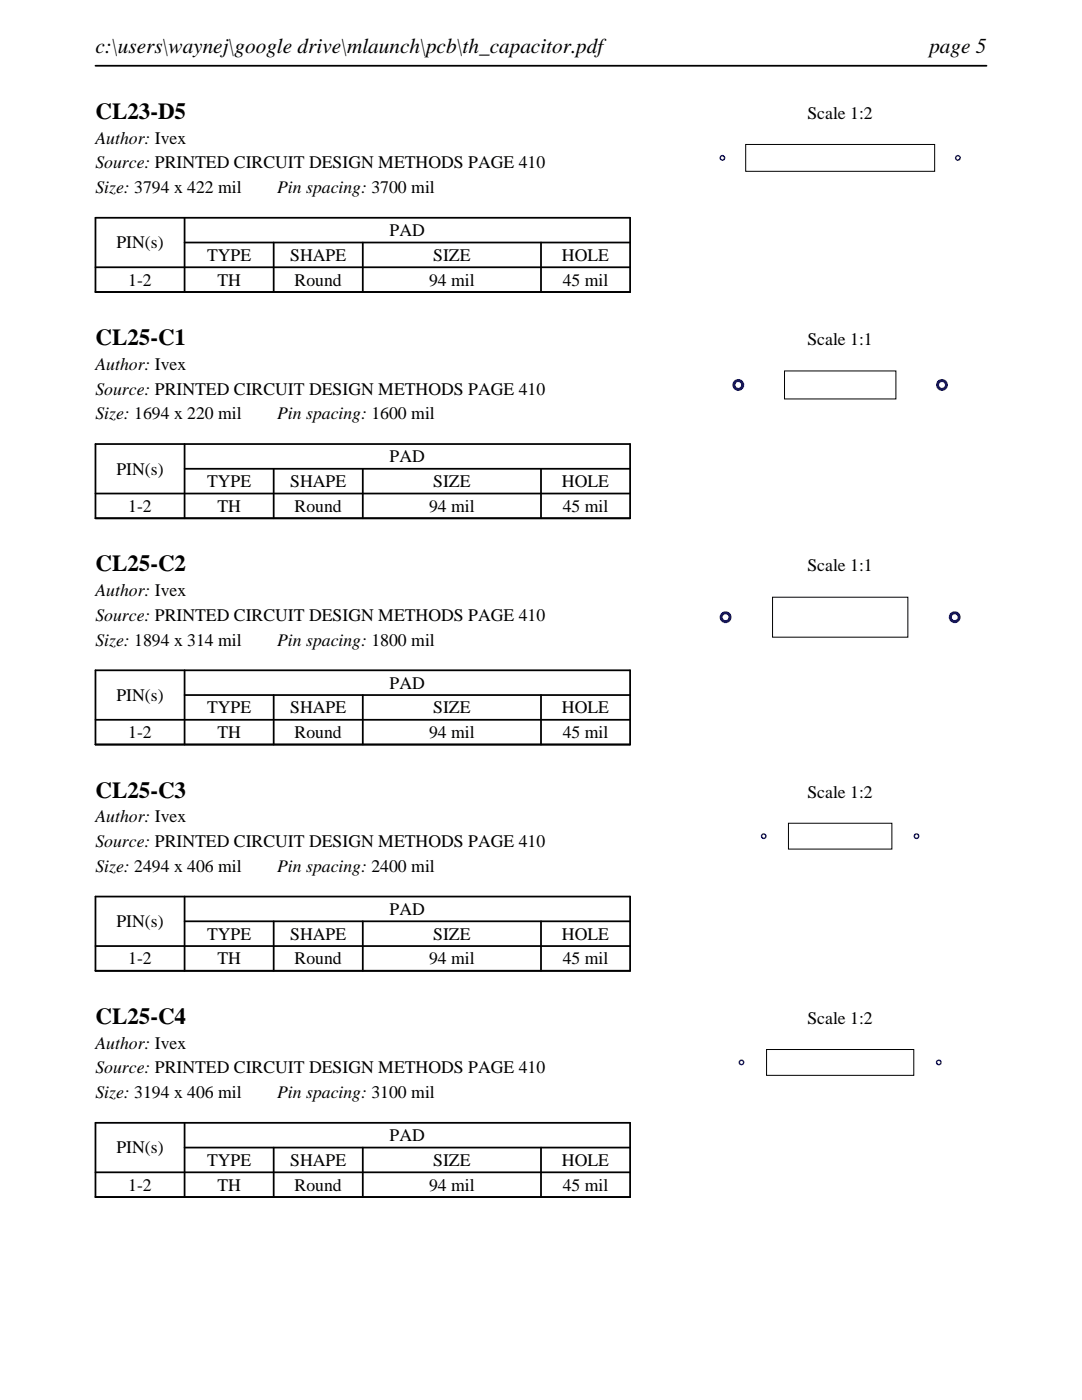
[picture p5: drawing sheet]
<svg xmlns="http://www.w3.org/2000/svg" width="216mm" height="279mm" viewBox="0 0 216 279" stroke-linecap="round" stroke-linejoin="round" font-family="sans-serif">
<defs><g id="words">
<g font-size="4.6">
<text x="19" y="23.7">CL23-D5</text>
<text x="19" y="68.9">CL25-C1</text>
<text x="19" y="114">CL25-C2</text>
<text x="19" y="159.2">CL25-C3</text>
<text x="19" y="204.3">CL25-C4</text>
</g>
<g font-size="4.2">
<text x="19" y="10.6">c:\users\waynej\google drive\mlaunch\pcb\th_capacitor.pdf</text>
<text x="185.4" y="10.6">page 5</text>
</g>
<g font-size="3.5">
<text x="161.1" y="23.7">Scale 1:2</text>
<text x="19" y="28.6">Author: Ivex</text>
<text x="19" y="33.6">Source: PRINTED CIRCUIT DESIGN METHODS PAGE 410</text>
<text x="19" y="38.5">Size: 3794 x 422 mil</text>
<text x="55.3" y="38.5">Pin spacing: 3700 mil</text>
<text x="77.8" y="47.1">PAD</text>
<text x="23.2" y="49.6">PIN(s)</text>
<text x="41.3" y="52.1">TYPE</text>
<text x="57.9" y="52.1">SHAPE</text>
<text x="86.4" y="52.1">SIZE</text>
<text x="112.1" y="52.1">HOLE</text>
<text x="25.6" y="57">1-2</text>
<text x="43.4" y="57">TH</text>
<text x="58.8" y="57">Round</text>
<text x="85.6" y="57">94 mil</text>
<text x="112.3" y="57">45 mil</text>
<text x="161.1" y="68.9">Scale 1:1</text>
<text x="19" y="73.8">Author: Ivex</text>
<text x="19" y="78.7">Source: PRINTED CIRCUIT DESIGN METHODS PAGE 410</text>
<text x="19" y="83.7">Size: 1694 x 220 mil</text>
<text x="55.3" y="83.7">Pin spacing: 1600 mil</text>
<text x="23.2" y="94.7">PIN(s)</text>
<text x="77.8" y="92.3">PAD</text>
<text x="41.3" y="97.2">TYPE</text>
<text x="57.9" y="97.2">SHAPE</text>
<text x="86.4" y="97.2">SIZE</text>
<text x="112.1" y="97.2">HOLE</text>
<text x="25.6" y="102.2">1-2</text>
<text x="43.4" y="102.2">TH</text>
<text x="58.8" y="102.2">Round</text>
<text x="85.6" y="102.2">94 mil</text>
<text x="112.3" y="102.2">45 mil</text>
<text x="19" y="119">Author: Ivex</text>
<text x="161.1" y="114">Scale 1:1</text>
<text x="19" y="123.9">Source: PRINTED CIRCUIT DESIGN METHODS PAGE 410</text>
<text x="19" y="128.8">Size: 1894 x 314 mil</text>
<text x="55.3" y="128.8">Pin spacing: 1800 mil</text>
<text x="77.8" y="137.4">PAD</text>
<text x="23.2" y="139.9">PIN(s)</text>
<text x="41.3" y="142.4">TYPE</text>
<text x="57.9" y="142.4">SHAPE</text>
<text x="86.4" y="142.4">SIZE</text>
<text x="112.1" y="142.4">HOLE</text>
<text x="25.6" y="147.3">1-2</text>
<text x="43.4" y="147.3">TH</text>
<text x="58.8" y="147.3">Round</text>
<text x="85.6" y="147.3">94 mil</text>
<text x="112.3" y="147.3">45 mil</text>
<text x="161.1" y="159.2">Scale 1:2</text>
<text x="19" y="164.1">Author: Ivex</text>
<text x="19" y="169.1">Source: PRINTED CIRCUIT DESIGN METHODS PAGE 410</text>
<text x="19" y="174">Size: 2494 x 406 mil</text>
<text x="55.3" y="174">Pin spacing: 2400 mil</text>
<text x="23.2" y="185">PIN(s)</text>
<text x="77.8" y="182.6">PAD</text>
<text x="41.3" y="187.5">TYPE</text>
<text x="57.9" y="187.5">SHAPE</text>
<text x="86.4" y="187.5">SIZE</text>
<text x="112.1" y="187.5">HOLE</text>
<text x="25.6" y="192.5">1-2</text>
<text x="43.4" y="192.5">TH</text>
<text x="58.8" y="192.5">Round</text>
<text x="85.6" y="192.5">94 mil</text>
<text x="112.3" y="192.5">45 mil</text>
<text x="19" y="209.3">Author: Ivex</text>
<text x="161.1" y="204.3">Scale 1:2</text>
<text x="19" y="214.2">Source: PRINTED CIRCUIT DESIGN METHODS PAGE 410</text>
<text x="19" y="219.1">Size: 3194 x 406 mil</text>
<text x="55.3" y="219.1">Pin spacing: 3100 mil</text>
<text x="77.8" y="227.8">PAD</text>
<text x="23.2" y="230.2">PIN(s)</text>
<text x="41.3" y="232.7">TYPE</text>
<text x="57.9" y="232.7">SHAPE</text>
<text x="86.4" y="232.7">SIZE</text>
<text x="112.1" y="232.7">HOLE</text>
<text x="25.6" y="237.6">1-2</text>
<text x="43.4" y="237.6">TH</text>
<text x="58.8" y="237.6">Round</text>
<text x="85.6" y="237.6">94 mil</text>
<text x="112.3" y="237.6">45 mil</text>
</g>
</g></defs>
<path d="M19 13.1h177.8M19 43.5h106.7v14.8h-106.7zM19 53.3h106.7M36.8 48.4h88.9M36.8 43.5v14.8M54.6 48.4v9.9M72.4 48.4v9.9M107.9 48.4v9.9" fill="none" stroke="#000" stroke-width=".35"/>
<path d="M148.8 28.8h37.7v5.4h-37.7z" fill="none" stroke="#000" stroke-width=".2"/>
<g fill="#00f">
<path d="M143.5 31.5a.6 .6 0 0 0 1.2 0 .6 .6 0 0 0-1.2 0zM143.9 31.5a.29 .29 0 0 1 .5 0 .29 .29 0 0 1-.5 0z"/>
<path d="M190.5 31.5a.6 .6 0 0 0 1.2 0 .6 .6 0 0 0-1.2 0zM190.8 31.5a.3 .3 0 0 1 .6 0 .3 .3 0 0 1-.6 0z"/>
</g>
<path d="M19 88.6h106.7v14.8h-106.7zM19 98.5h106.7M36.8 93.6h88.9M36.8 88.6v14.8M54.6 93.6v9.8M72.4 93.6v9.8M107.9 93.6v9.8" fill="none" stroke="#000" stroke-width=".35"/>
<path d="M156.5 74h22.3v5.6h-22.3z" fill="none" stroke="#000" stroke-width=".2"/>
<g fill="#00f">
<path d="M146.1 76.8a1.2 1.2 0 0 0 2.4 0 1.2 1.2 0 0 0-2.4 0zM146.7 76.8a.6 .6 0 0 1 1.2 0 .6 .6 0 0 1-1.2 0z"/>
<path d="M186.8 76.8a1.2 1.2 0 0 0 2.4 0 1.2 1.2 0 0 0-2.4 0zM187.4 76.8a.57 .57 0 0 1 1.1 0 .57 .57 0 0 1-1.1 0z"/>
</g>
<path d="M19 133.8h106.7v14.8h-106.7zM36.8 138.7h88.9M36.8 133.8v14.8M54.6 138.7v9.9M72.4 138.7v9.9M107.9 138.7v9.9M19 143.7h106.7" fill="none" stroke="#000" stroke-width=".35"/>
<path d="M154.2 119.2h27v8h-27z" fill="none" stroke="#000" stroke-width=".2"/>
<g fill="#00f">
<path d="M143.6 123.2a1.2 1.2 0 0 0 2.4 0 1.2 1.2 0 0 0-2.4 0zM144.2 123.2a.6 .6 0 0 1 1.2 0 .6 .6 0 0 1-1.2 0z"/>
<path d="M189.3 123.2a1.2 1.2 0 0 0 2.4 0 1.2 1.2 0 0 0-2.4 0zM189.9 123.2a.6 .6 0 0 1 1.2 0 .6 .6 0 0 1-1.2 0z"/>
</g>
<path d="M19 178.9h106.7v14.8h-106.7zM36.8 178.9v14.8M19 188.8h106.7M36.8 183.9h88.9M54.6 183.9v9.8M72.4 183.9v9.8M107.9 183.9v9.8" fill="none" stroke="#000" stroke-width=".35"/>
<path d="M157.3 164.3h20.7v5.2h-20.7z" fill="none" stroke="#000" stroke-width=".2"/>
<g fill="#00f">
<path d="M151.8 166.9a.6 .6 0 0 0 1.2 0 .6 .6 0 0 0-1.2 0zM152.1 166.9a.3 .3 0 0 1 .6 0 .3 .3 0 0 1-.6 0z"/>
<path d="M182.3 166.9a.6 .6 0 0 0 1.2 0 .6 .6 0 0 0-1.2 0zM182.6 166.9a.3 .3 0 0 1 .6 0 .3 .3 0 0 1-.6 0z"/>
</g>
<path d="M19 224.1h106.7v14.8h-106.7zM19 234h106.7M36.8 229h88.9M36.8 224.1v14.8M54.6 229v9.9M72.4 229v9.9M107.9 229v9.9" fill="none" stroke="#000" stroke-width=".35"/>
<path d="M153 209.5h29.3v5.1h-29.3z" fill="none" stroke="#000" stroke-width=".2"/>
<g fill="#00f">
<path d="M147.4 212a.6 .6 0 0 0 1.2 0 .6 .6 0 0 0-1.2 0zM147.7 212a.29 .29 0 0 1 .5 0 .29 .29 0 0 1-.5 0z"/>
<path d="M186.7 212a.6 .6 0 0 0 1.2 0 .6 .6 0 0 0-1.2 0zM187 212a.3 .3 0 0 1 .6 0 .3 .3 0 0 1-.6 0z"/>
</g>
<use href="#words"/>
</svg>
